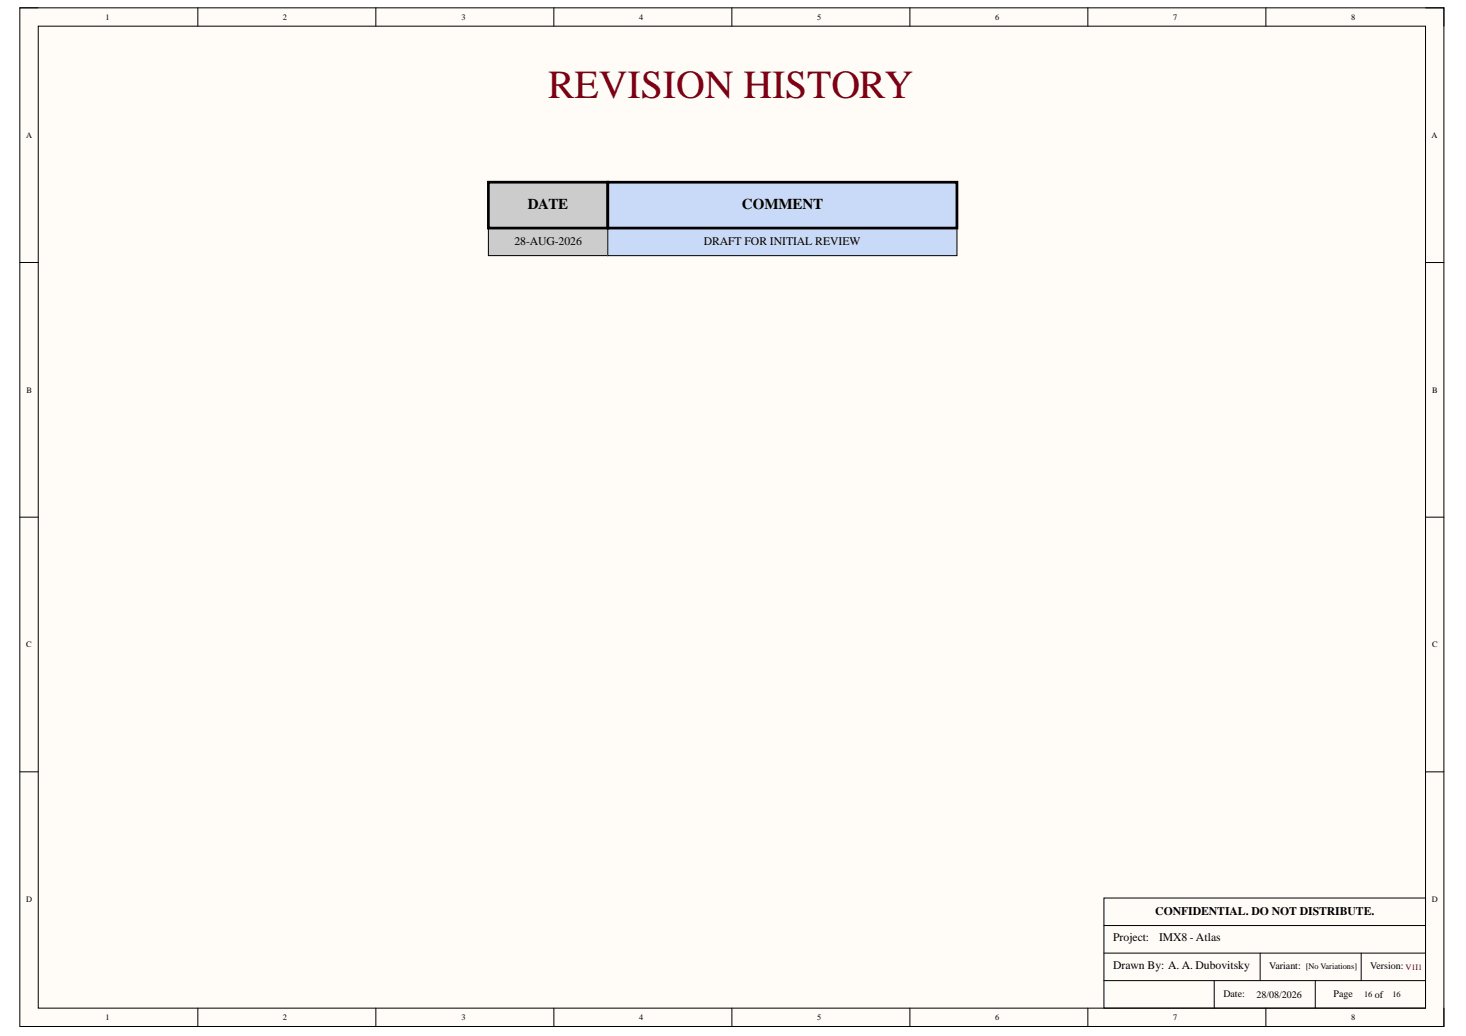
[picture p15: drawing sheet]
<svg xmlns="http://www.w3.org/2000/svg" width="297mm" height="210mm" viewBox="0 0 297 210" stroke-linecap="round" stroke-linejoin="round" font-family="sans-serif">
<defs><g id="words">
<text font-size="8.1" fill="#7f0013" x="111" y="19.9">REVISION HISTORY</text>
<g font-size="3">
<text x="106.9" y="42.4">DATE</text>
<text x="150.3" y="42.4">COMMENT</text>
</g>
<g font-size="2.4">
<text x="104.2" y="49.6">28-AUG-2026</text>
<text x="142.6" y="49.6">DRAFT FOR INITIAL REVIEW</text>
<text x="234.1" y="185.4">CONFIDENTIAL. DO NOT DISTRIBUTE.</text>
<text x="225.5" y="190.7">Project:</text>
<text x="234.9" y="190.7">IMX8 - Atlas</text>
<text x="225.5" y="196.3">Drawn By: A. A. Dubovitsky</text>
</g>
<g font-size="2">
<text x="257.2" y="196.4">Variant:</text>
<text x="277.6" y="196.4">Version:</text>
<text x="247.9" y="202">Date:</text>
<text x="254.6" y="202.1">28/08/2026</text>
<text x="270.2" y="202">Page</text>
<text x="278.6" y="202.1">of</text>
</g>
<g font-size="1.7">
<text x="21.4" y="4">1</text>
<text x="57.3" y="4">2</text>
<text x="93.5" y="4">3</text>
<text x="129.5" y="4">4</text>
<text x="165.6" y="4">5</text>
<text x="201.6" y="4">6</text>
<text x="237.7" y="4">7</text>
<text x="273.8" y="4">8</text>
<text x="5.3" y="28">A</text>
<text x="290.1" y="28">A</text>
<text x="5.4" y="79.6">B</text>
<text x="290.2" y="79.6">B</text>
<text x="5.3" y="131.1">C</text>
<text x="290.2" y="131.1">C</text>
<text x="5.3" y="182.8">D</text>
<text x="290.1" y="182.8">D</text>
<text x="264.6" y="196.3">[No Variations]</text>
<text x="276.4" y="202.1">16</text>
<text x="282.1" y="202.1">16</text>
<text x="21.4" y="206.7">1</text>
<text x="57.3" y="206.7">2</text>
<text x="93.5" y="206.7">3</text>
<text x="129.5" y="206.7">4</text>
<text x="165.6" y="206.7">5</text>
<text x="201.6" y="206.7">6</text>
<text x="237.7" y="206.7">7</text>
<text x="273.8" y="206.7">8</text>
</g>
<text font-size="1.7" fill="#7f0013" x="284.7" y="196.5">V1I1</text>
</g></defs>
<path d="M4 1.6h288.6v206.4h-288.6z" fill-rule="evenodd" fill="#fffcf8"/>
<path d="M4 1.6h288.6v206.4h-288.6z" fill="none" stroke="#000" stroke-width=".2"/>
<path d="M7.7 5.3h281.1v199h-281.1z" fill-rule="evenodd" fill="#fffcf8"/>
<g fill="none" stroke="#000" stroke-width=".2">
<path d="M4 1.6h3.7M7.7 5.3h281.1v199h-281.1zM40.1 1.6v3.7M76.2 1.6v3.7M112.2 1.6v3.7M148.3 1.6v3.7M184.4 1.6v3.7M220.4 1.6v3.7M256.5 1.6v3.7M288.8 1.6h3.8v3.7M4 53.2h3.7M288.8 53.2h3.8"/>
<path d="M4 104.8h3.7M288.8 104.8h3.8M4 156.4h3.7M288.8 156.4h3.8M40.1 204.3v3.7M76.2 204.3v3.7M112.2 204.3v3.7M148.3 204.3v3.7M184.4 204.3v3.7M220.4 204.3v3.7M256.5 204.3v3.7M292.6 204.3v3.7"/>
</g>
<path d="M99 46.2h24.2v5.6h-24.2z" fill-rule="evenodd" fill="#ccc"/>
<path d="M99 46.2h24.2v5.6h-24.2z" fill="none" stroke="#000" stroke-width=".2"/>
<path d="M123.2 46.2h70.7v5.6h-70.7z" fill-rule="evenodd" fill="#c9daf8"/>
<path d="M123.2 46.2h70.7v5.6h-70.7z" fill="none" stroke="#000" stroke-width=".2"/>
<path d="M99 36.9h24.2v9.3h-24.2z" fill-rule="evenodd" fill="#ccc"/>
<path d="M99 36.9h24.2v9.3h-24.2z" fill="none" stroke="#000" stroke-width=".55"/>
<path d="M123.2 36.9h70.7v9.3h-70.7z" fill-rule="evenodd" fill="#c9daf8"/>
<path d="M123.2 36.9h70.7v9.3h-70.7z" fill="none" stroke="#000" stroke-width=".55"/>
<path d="M223.7 181.9h65.1v22.4h-65.1zM223.7 187.5h65.1M223.7 193.1h65.1M223.7 198.7h65.1M246 198.7v5.6M255.3 193.1v5.6M266.5 198.7v5.6M275.8 193.1v5.6" fill="none" stroke="#000" stroke-width=".2"/>
<use href="#words"/>
</svg>
